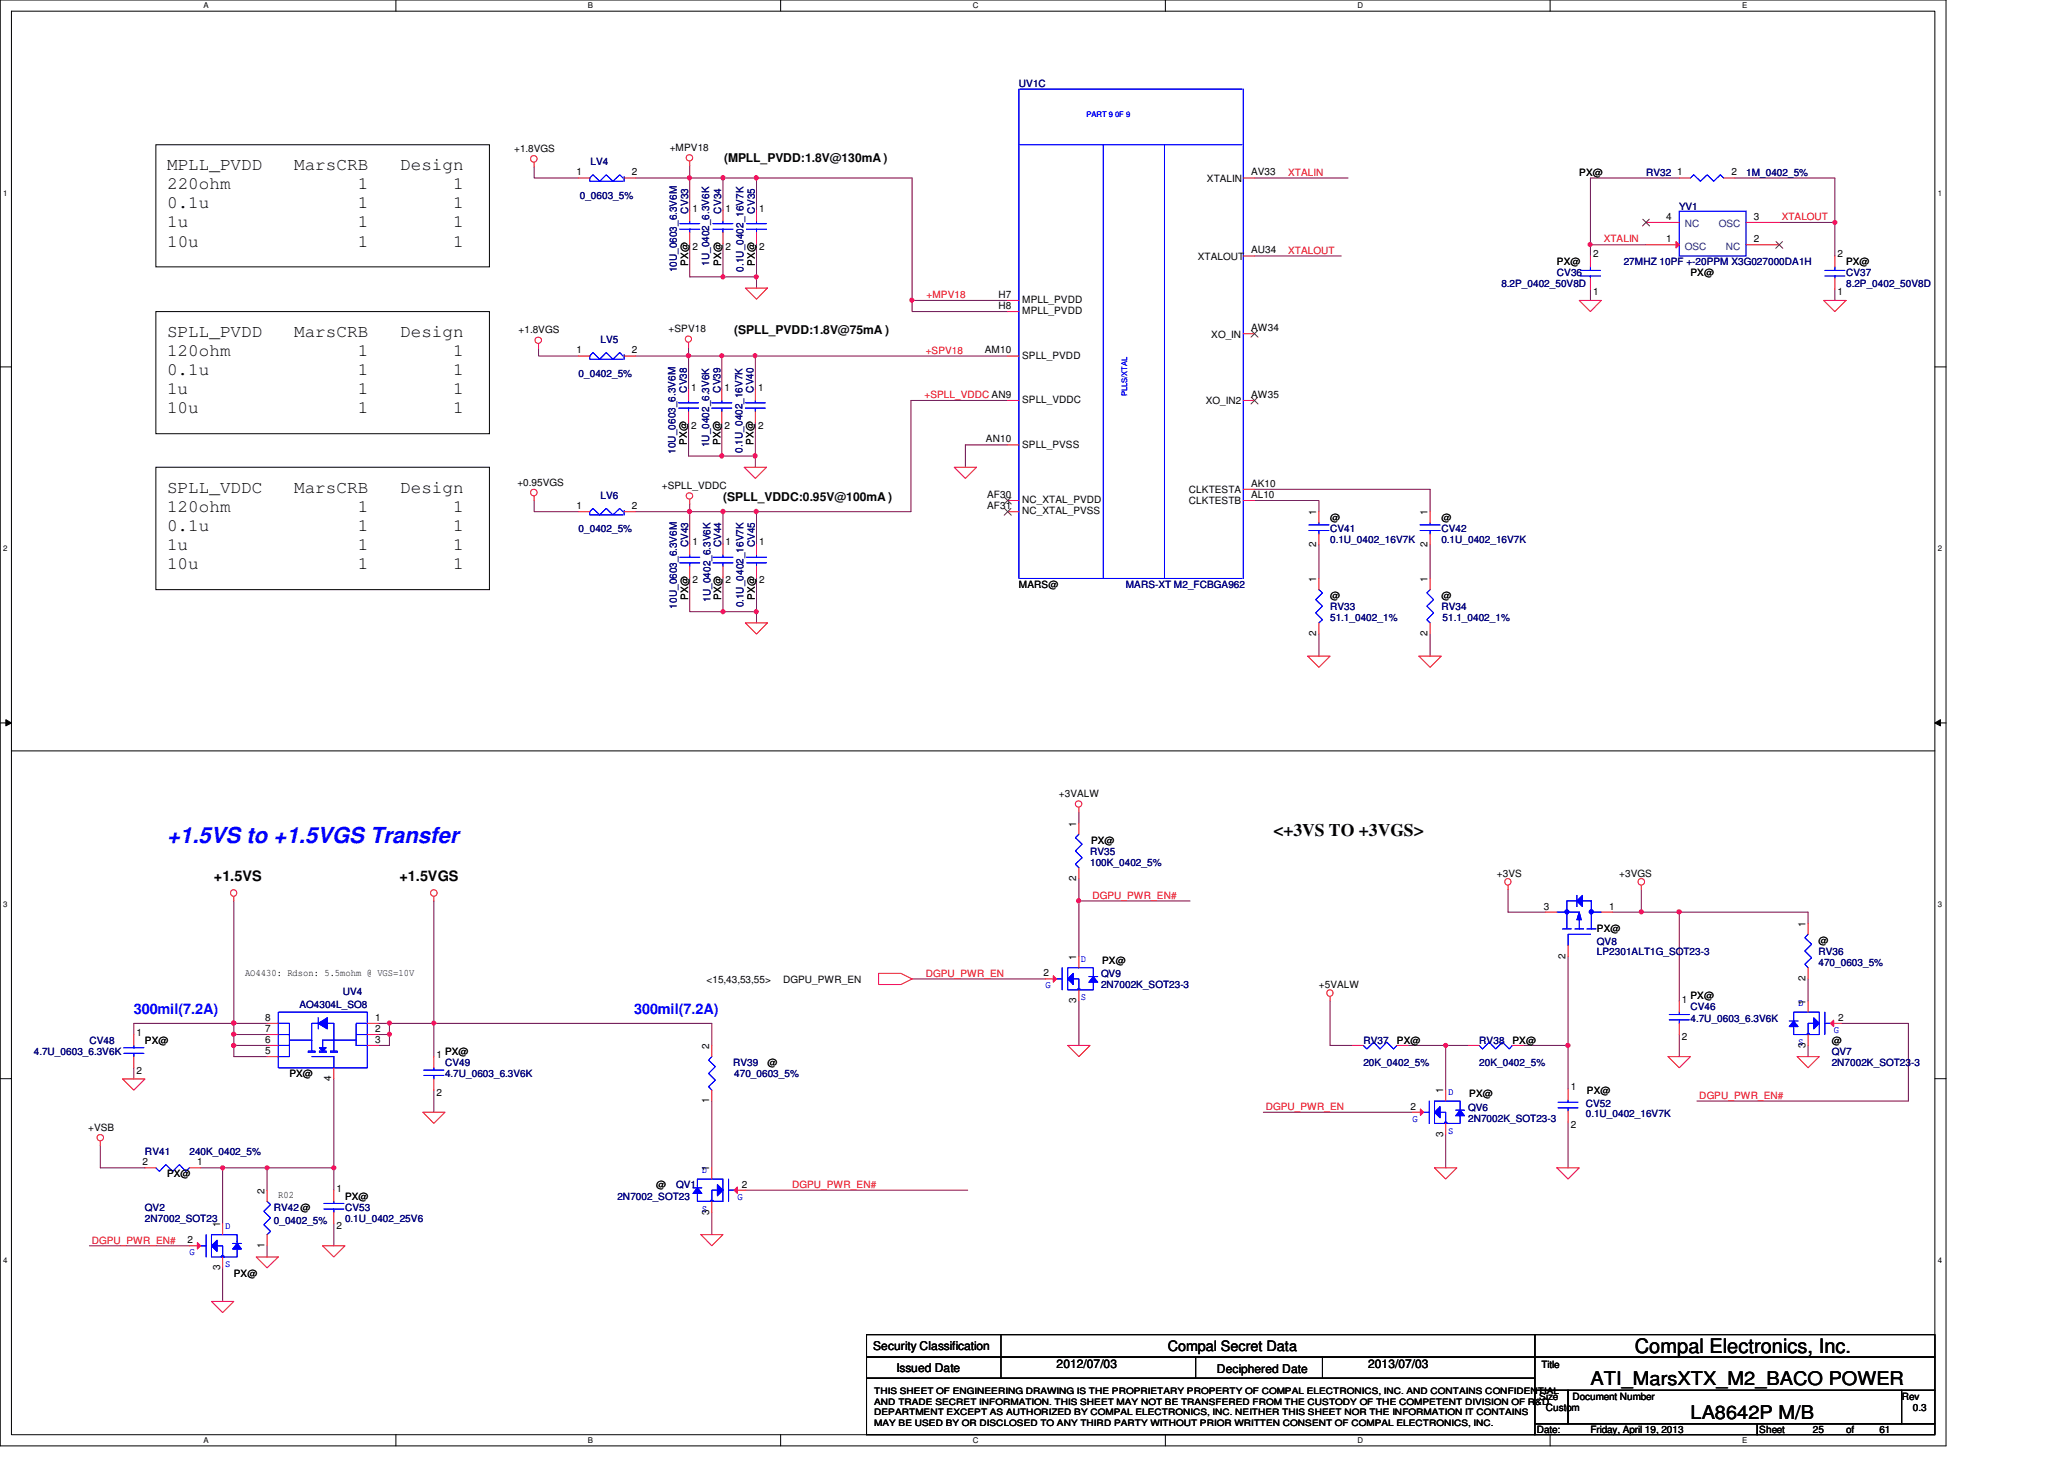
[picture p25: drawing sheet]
<svg xmlns="http://www.w3.org/2000/svg" width="297mm" height="210mm" viewBox="0 0 297 210" stroke-linecap="round" stroke-linejoin="round" font-family="sans-serif">
<defs><g id="words">
<text font-size="3.2" fill="#00f" x="24" y="121.3">+1.5VS to +1.5VGS Transfer</text>
<text font-size="2.9" x="235.3" y="194.6">Compal Electronics, Inc.</text>
<g font-size="2.7">
<text x="228.9" y="199.3">ATI_MarsXTX_M2_BACO POWER</text>
<text x="243.3" y="204.1">LA8642P M/B</text>
</g>
<g font-size="2.5">
<text x="24" y="24.5">MPLL_PVDD</text>
<text x="24" y="27.2">220ohm</text>
<text x="24" y="30">0.1u</text>
<text x="42.3" y="24.5">MarsCRB</text>
<text x="51.5" y="27.2">1</text>
<text x="51.5" y="30">1</text>
<text x="57.6" y="24.5">Design</text>
<text x="65.2" y="27.2">1</text>
<text x="65.2" y="30">1</text>
<text x="24" y="32.7">1u</text>
<text x="24" y="35.5">10u</text>
<text x="51.5" y="32.7">1</text>
<text x="51.5" y="35.5">1</text>
<text x="65.2" y="32.7">1</text>
<text x="65.2" y="35.5">1</text>
<text x="24" y="48.5">SPLL_PVDD</text>
<text x="24" y="51.2">120ohm</text>
<text x="24" y="54">0.1u</text>
<text x="42.3" y="48.5">MarsCRB</text>
<text x="51.5" y="51.2">1</text>
<text x="51.5" y="54">1</text>
<text x="57.6" y="48.5">Design</text>
<text x="65.2" y="51.2">1</text>
<text x="65.2" y="54">1</text>
<text x="24" y="56.7">1u</text>
<text x="24" y="59.5">10u</text>
<text x="51.5" y="56.7">1</text>
<text x="51.5" y="59.5">1</text>
<text x="65.2" y="56.7">1</text>
<text x="65.2" y="59.5">1</text>
<text x="24" y="70.9">SPLL_VDDC</text>
<text x="42.3" y="70.9">MarsCRB</text>
<text x="57.6" y="70.9">Design</text>
<text x="24" y="73.7">120ohm</text>
<text x="24" y="76.4">0.1u</text>
<text x="51.5" y="73.7">1</text>
<text x="51.5" y="76.4">1</text>
<text x="65.2" y="73.7">1</text>
<text x="65.2" y="76.4">1</text>
<text x="24" y="79.2">1u</text>
<text x="24" y="81.9">10u</text>
<text x="51.5" y="79.2">1</text>
<text x="51.5" y="81.9">1</text>
<text x="65.2" y="79.2">1</text>
<text x="65.2" y="81.9">1</text>
<text x="183.3" y="120.3">&lt;+3VS TO +3VGS&gt;</text>
</g>
<g font-size="2.1">
<text x="30.8" y="126.7">+1.5VS</text>
<text x="57.5" y="126.7">+1.5VGS</text>
<text x="168.1" y="194.4">Compal Secret Data</text>
</g>
<g font-size="2.1" fill="#00f">
<text x="19.3" y="145.9">300mil(7.2A)</text>
<text x="91.3" y="145.9">300mil(7.2A)</text>
</g>
<g font-size="1.7">
<text x="104.2" y="23.4">(MPLL_PVDD:1.8V@130mA )</text>
<text x="105.7" y="48">(SPLL_PVDD:1.8V@75mA )</text>
<text x="104.1" y="72">(SPLL_VDDC:0.95V@100mA )</text>
<text x="125.7" y="194.3">Security Classification</text>
<text x="129" y="197.3">Issued Date</text>
<text x="152.1" y="196.8">2012/07/03</text>
<text x="175.1" y="197.5">Deciphered Date</text>
<text x="196.9" y="196.8">2013/07/03</text>
</g>
<g font-size="1.4" fill="#000080">
<text x="146.6" y="12.6">UV1C</text>
<text x="85" y="23.7">LV4</text>
<text x="83.4" y="28.6">0_0603_5%</text>
<text x="236.9" y="25.4">RV32</text>
<text x="251.3" y="25.4">1M_0402_5%</text>
<text x="99" y="30.7" transform="rotate(-90 99 30.7)">CV33</text>
<text x="103.8" y="30.7" transform="rotate(-90 103.8 30.7)">CV34</text>
<text x="108.6" y="30.7" transform="rotate(-90 108.6 30.7)">CV35</text>
<text x="241.7" y="30.2">YV1</text>
<text x="97.4" y="39.2" transform="rotate(-90 97.4 39.2)">10U_0603_6.3V6M</text>
<text x="102.1" y="38.3" transform="rotate(-90 102.1 38.3)">1U_0402_6.3V6K</text>
<text x="107" y="39.1" transform="rotate(-90 107 39.1)">0.1U_0402_16V7K</text>
<text x="216.1" y="41.4">8.2P_0402_50V8D</text>
<text x="224.1" y="39.8">CV36</text>
<text x="233.7" y="38.2">27MHZ 10PF +-20PPM X3G027000DA1H</text>
<text x="265.7" y="39.8">CV37</text>
<text x="265.7" y="41.4">8.2P_0402_50V8D</text>
<text x="86.4" y="49.4">LV5</text>
<text x="83.3" y="54.2">0_0402_5%</text>
<text x="98.8" y="56.5" transform="rotate(-90 98.8 56.5)">CV38</text>
<text x="103.7" y="56.5" transform="rotate(-90 103.7 56.5)">CV39</text>
<text x="108.5" y="56.5" transform="rotate(-90 108.5 56.5)">CV40</text>
<text x="97.2" y="65.3" transform="rotate(-90 97.2 65.3)">10U_0603_6.3V6M</text>
<text x="102.1" y="64.3" transform="rotate(-90 102.1 64.3)">1U_0402_6.3V6K</text>
<text x="106.8" y="65.2" transform="rotate(-90 106.8 65.2)">0.1U_0402_16V7K</text>
<text x="86.4" y="71.8">LV6</text>
<text x="83.3" y="76.6">0_0402_5%</text>
<text x="191.4" y="76.6">CV41</text>
<text x="207.4" y="76.6">CV42</text>
<text x="99" y="78.7" transform="rotate(-90 99 78.7)">CV43</text>
<text x="103.8" y="78.7" transform="rotate(-90 103.8 78.7)">CV44</text>
<text x="108.6" y="78.7" transform="rotate(-90 108.6 78.7)">CV45</text>
<text x="191.4" y="78.2">0.1U_0402_16V7K</text>
<text x="207.4" y="78.2">0.1U_0402_16V7K</text>
<text x="97.4" y="87.5" transform="rotate(-90 97.4 87.5)">10U_0603_6.3V6M</text>
<text x="102.2" y="86.6" transform="rotate(-90 102.2 86.6)">1U_0402_6.3V6K</text>
<text x="107" y="87.4" transform="rotate(-90 107 87.4)">0.1U_0402_16V7K</text>
<text x="162" y="84.6">MARS-XT M2_FCBGA962</text>
<text x="191.4" y="87.8">RV33</text>
<text x="191.4" y="89.4">51.1_0402_1%</text>
<text x="207.4" y="87.8">RV34</text>
<text x="207.6" y="89.4">51.1_0402_1%</text>
<text x="156.9" y="123">RV35</text>
<text x="156.9" y="124.6">100K_0402_5%</text>
<text x="229.8" y="135.9">QV8</text>
<text x="229.8" y="137.4">LP2301ALT1G_SOT23-3</text>
<text x="261.7" y="137.4">RV36</text>
<text x="49.3" y="143.1">UV4</text>
<text x="158.5" y="140.6">QV9</text>
<text x="158.5" y="142.2">2N7002K_SOT23-3</text>
<text x="261.7" y="139">470_0603_5%</text>
<text x="43.1" y="145.1">AO4304L_SO8</text>
<text x="243.3" y="145.4">CV46</text>
<text x="243.3" y="147">4.7U_0603_6.3V6K</text>
<text x="4.9" y="151.8">4.7U_0603_6.3V6K</text>
<text x="12.9" y="150.2">CV48</text>
<text x="64" y="153.4">CV49</text>
<text x="64" y="155">4.7U_0603_6.3V6K</text>
<text x="105.5" y="153.4">RV39</text>
<text x="105.7" y="155">470_0603_5%</text>
<text x="196.2" y="150.2">RV37</text>
<text x="196.2" y="153.4">20K_0402_5%</text>
<text x="212.9" y="150.2">RV38</text>
<text x="212.9" y="153.4">20K_0402_5%</text>
<text x="263.6" y="151.8">QV7</text>
<text x="263.6" y="153.4">2N7002K_SOT23-3</text>
<text x="211.3" y="159.8">QV6</text>
<text x="211.3" y="161.4">2N7002K_SOT23-3</text>
<text x="228.2" y="159.3">CV52</text>
<text x="228.2" y="160.7">0.1U_0402_16V7K</text>
<text x="20.9" y="166.2">RV41</text>
<text x="27.3" y="166.2">240K_0402_5%</text>
<text x="88.9" y="172.6">2N7002_SOT23</text>
<text x="97.3" y="171">QV1</text>
<text x="20.9" y="174.2">QV2</text>
<text x="20.9" y="175.8">2N7002_SOT23</text>
<text x="39.4" y="174.2">RV42@</text>
<text x="39.4" y="176.1">0_0402_5%</text>
<text x="49.7" y="174.2">CV53</text>
<text x="49.7" y="175.8">0.1U_0402_25V6</text>
</g>
<g font-size="1.4">
<text x="74" y="21.8">+1.8VGS</text>
<text x="96.4" y="21.7">+MPV18</text>
<text x="83" y="25.2">1</text>
<text x="90.9" y="25.2">2</text>
<text x="173.7" y="26.2">XTALIN</text>
<text x="180" y="25.2">AV33</text>
<text x="227.3" y="25.4">PX@</text>
<text x="241.4" y="25.2">1</text>
<text x="249.2" y="25.2">2</text>
<text x="99.6" y="30.4">1</text>
<text x="99.6" y="35.9">2</text>
<text x="104.4" y="30.4">1</text>
<text x="104.4" y="35.9">2</text>
<text x="109.3" y="30.4">1</text>
<text x="109.3" y="35.9">2</text>
<text x="239.8" y="31.6">4</text>
<text x="239.8" y="34.8">1</text>
<text x="252.4" y="31.6">3</text>
<text x="252.4" y="34.8">2</text>
<text x="99" y="38.3" transform="rotate(-90 99 38.3)">PX@</text>
<text x="103.8" y="38.3" transform="rotate(-90 103.8 38.3)">PX@</text>
<text x="108.6" y="38.3" transform="rotate(-90 108.6 38.3)">PX@</text>
<text x="172.4" y="37.4">XTALOUT</text>
<text x="180" y="36.4">AU34</text>
<text x="224.1" y="38.2">PX@</text>
<text x="229.3" y="37">2</text>
<text x="243.3" y="39.8">PX@</text>
<text x="264.5" y="37">2</text>
<text x="265.7" y="38.2">PX@</text>
<text x="74.6" y="47.9">+1.8VGS</text>
<text x="96.2" y="47.8">+SPV18</text>
<text x="143.7" y="44.4">H8</text>
<text x="143.7" y="42.8">H7</text>
<text x="147.1" y="45.2">MPLL_PVDD</text>
<text x="147.1" y="43.6">MPLL_PVDD</text>
<text x="180" y="47.6">AW34</text>
<text x="229.3" y="42.5">1</text>
<text x="264.5" y="42.5">1</text>
<text x="83" y="50.8">1</text>
<text x="90.9" y="50.8">2</text>
<text x="141.7" y="50.8">AM10</text>
<text x="147.1" y="51.6">SPLL_PVDD</text>
<text x="174.3" y="48.6">XO_IN</text>
<text x="99.5" y="56.2">1</text>
<text x="104.3" y="56.2">1</text>
<text x="109.1" y="56.2">1</text>
<text x="147.1" y="58">SPLL_VDDC</text>
<text x="173.5" y="58.2">XO_IN2</text>
<text x="180" y="57.2">AW35</text>
<text x="98.8" y="64" transform="rotate(-90 98.8 64)">PX@</text>
<text x="99.5" y="61.7">2</text>
<text x="103.7" y="64" transform="rotate(-90 103.7 64)">PX@</text>
<text x="104.3" y="61.7">2</text>
<text x="108.5" y="64" transform="rotate(-90 108.5 64)">PX@</text>
<text x="109.1" y="61.7">2</text>
<text x="141.9" y="63.6">AN10</text>
<text x="147.1" y="64.4">SPLL_PVSS</text>
<text x="74.5" y="69.8">+0.95VGS</text>
<text x="95.2" y="70.3">+SPLL_VDDC</text>
<text x="142.1" y="71.6">AF30</text>
<text x="171.1" y="71">CLKTESTA</text>
<text x="180" y="71.6">AL10</text>
<text x="180" y="70">AK10</text>
<text x="83" y="73.2">1</text>
<text x="90.9" y="73.2">2</text>
<text x="142.1" y="73.2">AF31</text>
<text x="147.1" y="74">NC_XTAL_PVSS</text>
<text x="147.1" y="72.4">NC_XTAL_PVDD</text>
<text x="171.1" y="72.6">CLKTESTB</text>
<text x="189.4" y="74.1" transform="rotate(-90 189.4 74.1)">1</text>
<text x="191.4" y="75">@</text>
<text x="205.4" y="74.1" transform="rotate(-90 205.4 74.1)">1</text>
<text x="207.4" y="75">@</text>
<text x="99.6" y="78.4">1</text>
<text x="99.6" y="83.9">2</text>
<text x="104.4" y="78.4">1</text>
<text x="104.4" y="83.9">2</text>
<text x="109.3" y="78.4">1</text>
<text x="109.3" y="83.9">2</text>
<text x="189.4" y="83.7" transform="rotate(-90 189.4 83.7)">1</text>
<text x="189.4" y="78.7" transform="rotate(-90 189.4 78.7)">2</text>
<text x="205.4" y="83.7" transform="rotate(-90 205.4 83.7)">1</text>
<text x="205.4" y="78.7" transform="rotate(-90 205.4 78.7)">2</text>
<text x="99" y="86.3" transform="rotate(-90 99 86.3)">PX@</text>
<text x="103.8" y="86.3" transform="rotate(-90 103.8 86.3)">PX@</text>
<text x="108.6" y="86.3" transform="rotate(-90 108.6 86.3)">PX@</text>
<text x="146.6" y="84.6">MARS@</text>
<text x="191.4" y="86.2">@</text>
<text x="207.4" y="86.2">@</text>
<text x="189.4" y="91.5" transform="rotate(-90 189.4 91.5)">2</text>
<text x="205.4" y="91.5" transform="rotate(-90 205.4 91.5)">2</text>
<text x="152.4" y="114.6">+3VALW</text>
<text x="154.9" y="118.9" transform="rotate(-90 154.9 118.9)">1</text>
<text x="157" y="121.4">PX@</text>
<text x="154.9" y="126.7" transform="rotate(-90 154.9 126.7)">2</text>
<text x="215.4" y="126.2">+3VS</text>
<text x="222.2" y="130.9">3</text>
<text x="231.6" y="130.9">1</text>
<text x="233" y="126.2">+3VGS</text>
<text x="225.3" y="137.9" transform="rotate(-90 225.3 137.9)">2</text>
<text x="229.8" y="134">PX@</text>
<text x="259.8" y="133.3" transform="rotate(-90 259.8 133.3)">1</text>
<text x="261.7" y="135.8">@</text>
<text x="35.3" y="140.4">AO4430: Rdson: 5.5mohm @ VGS=10V</text>
<text x="101.7" y="141.4">&lt;15,43,53,55&gt;</text>
<text x="112.7" y="141.4">DGPU_PWR_EN</text>
<text x="150.2" y="140.5">2</text>
<text x="154.9" y="138.1" transform="rotate(-90 154.9 138.1)">1</text>
<text x="158.6" y="138.6">PX@</text>
<text x="189.8" y="142.2">+5VALW</text>
<text x="243.3" y="143.8">PX@</text>
<text x="259.8" y="141.1" transform="rotate(-90 259.8 141.1)">2</text>
<text x="19.6" y="149">1</text>
<text x="38.1" y="148.5">7</text>
<text x="38.1" y="146.9">8</text>
<text x="54" y="148.5">2</text>
<text x="54" y="146.9">1</text>
<text x="154.9" y="144.3" transform="rotate(-90 154.9 144.3)">3</text>
<text x="242.1" y="144.2">1</text>
<text x="242.1" y="149.7">2</text>
<text x="259.8" y="144.5" transform="rotate(-90 259.8 144.5)">1</text>
<text x="264.5" y="146.9">2</text>
<text x="19.6" y="154.5">2</text>
<text x="20.9" y="150.2">PX@</text>
<text x="38.1" y="150">6</text>
<text x="38.1" y="151.6">5</text>
<text x="41.7" y="155">PX@</text>
<text x="47.7" y="155.5" transform="rotate(-90 47.7 155.5)">4</text>
<text x="54" y="150">3</text>
<text x="62.8" y="152.2">1</text>
<text x="64" y="151.8">PX@</text>
<text x="102.1" y="150.9" transform="rotate(-90 102.1 150.9)">2</text>
<text x="110.4" y="153.4">@</text>
<text x="201" y="150.2">PX@</text>
<text x="217.7" y="150.2">PX@</text>
<text x="259.8" y="150.7" transform="rotate(-90 259.8 150.7)">3</text>
<text x="263.6" y="150.2">@</text>
<text x="62.8" y="157.7">2</text>
<text x="102.1" y="158.7" transform="rotate(-90 102.1 158.7)">1</text>
<text x="203" y="159.6">2</text>
<text x="207.7" y="157.3" transform="rotate(-90 207.7 157.3)">1</text>
<text x="211.5" y="157.9">PX@</text>
<text x="226.1" y="156.9">1</text>
<text x="228.4" y="157.4">PX@</text>
<text x="12.7" y="162.6">+VSB</text>
<text x="20.5" y="167.6">2</text>
<text x="28.4" y="167.6">1</text>
<text x="207.7" y="163.5" transform="rotate(-90 207.7 163.5)">3</text>
<text x="226.1" y="162.3">2</text>
<text x="24" y="169.4">PX@</text>
<text x="38.1" y="171.7" transform="rotate(-90 38.1 171.7)">2</text>
<text x="40" y="172.4">R02</text>
<text x="48.4" y="171.4">1</text>
<text x="49.7" y="172.6">PX@</text>
<text x="94.4" y="171">@</text>
<text x="102.1" y="168.5" transform="rotate(-90 102.1 168.5)">1</text>
<text x="106.8" y="170.9">2</text>
<text x="27" y="178.9">2</text>
<text x="31.7" y="176.5" transform="rotate(-90 31.7 176.5)">1</text>
<text x="38.1" y="179.5" transform="rotate(-90 38.1 179.5)">1</text>
<text x="48.4" y="176.9">2</text>
<text x="102.1" y="174.8" transform="rotate(-90 102.1 174.8)">3</text>
<text x="31.7" y="182.8" transform="rotate(-90 31.7 182.8)">3</text>
<text x="33.7" y="183.8">PX@</text>
<text x="221.8" y="196.8">Title</text>
<text x="221.5" y="201.4">Size</text>
<text x="222.5" y="203">Custom</text>
<text x="226.3" y="201.4">Document Number</text>
<text x="273.7" y="201.4">Rev</text>
<text x="275.3" y="203">0.3</text>
<text x="221.2" y="206.2">Date:</text>
<text x="228.9" y="206.2">Friday, April 19, 2013</text>
<text x="253.2" y="206.2">Sheet</text>
<text x="260.9" y="206.2">25</text>
<text x="265.7" y="206.2">of</text>
<text x="270.5" y="206.2">61</text>
</g>
<g font-size="1.4" fill="#f00">
<text x="185.4" y="25.3">XTALIN</text>
<text x="230.8" y="34.9">XTALIN</text>
<text x="256.4" y="31.7">XTALOUT</text>
<text x="185.4" y="36.5">XTALOUT</text>
<text x="133.3" y="42.9">+MPV18</text>
<text x="133.2" y="50.9">+SPV18</text>
<text x="133.1" y="57.3">+SPLL_VDDC AN9</text>
<text x="157.2" y="129.3">DGPU_PWR_EN#</text>
<text x="133.2" y="140.5">DGPU_PWR_EN</text>
<text x="182.2" y="159.7">DGPU_PWR_EN</text>
<text x="244.6" y="158.1">DGPU_PWR_EN#</text>
<text x="114" y="170.9">DGPU_PWR_EN#</text>
<text x="13.2" y="178.9">DGPU_PWR_EN#</text>
</g>
<g font-size="1.4" fill="#004080">
<text x="242.5" y="32.7">NC</text>
<text x="242.5" y="35.9">OSC</text>
<text x="247.4" y="32.7">OSC</text>
<text x="248.4" y="35.9">NC</text>
</g>
<g font-size="1.4" fill="#00f">
<text x="150.4" y="142.2">G</text>
<text x="155.6" y="138.3">D</text>
<text x="155.6" y="143.9">S</text>
<text x="258.8" y="144.7">D</text>
<text x="263.9" y="148.6">G</text>
<text x="258.8" y="150.3">S</text>
<text x="203.3" y="161.4">G</text>
<text x="208.4" y="157.5">D</text>
<text x="208.4" y="163.2">S</text>
<text x="101" y="168.7">D</text>
<text x="106.1" y="172.6">G</text>
<text x="32.4" y="176.7">D</text>
<text x="101" y="174.3">S</text>
<text x="27.3" y="180.6">G</text>
<text x="32.4" y="182.3">S</text>
</g>
<g font-size="1.3">
<text x="125.8" y="200.6">THIS SHEET OF ENGINEERING DRAWING IS THE PROPRIETARY PROPERTY OF COMPAL ELECTRONICS, INC. AND CONTAINS CONFIDENTIAL</text>
<text x="125.8" y="202.1">AND TRADE SECRET INFORMATION. THIS SHEET MAY NOT BE TRANSFERED FROM THE CUSTODY OF THE COMPETENT DIVISION OF R&amp;D</text>
<text x="125.8" y="203.6">DEPARTMENT EXCEPT AS AUTHORIZED BY COMPAL ELECTRONICS, INC. NEITHER THIS SHEET NOR THE INFORMATION IT CONTAINS</text>
<text x="125.8" y="205.1">MAY BE USED BY OR DISCLOSED TO ANY THIRD PARTY WITHOUT PRIOR WRITTEN CONSENT OF COMPAL ELECTRONICS, INC.</text>
</g>
<g font-size="1.1">
<text x="29.3" y="1.1">A</text>
<text x="84.6" y="1.1">B</text>
<text x="140" y="1.1">C</text>
<text x="195.4" y="1.1">D</text>
<text x="250.7" y="1.1">E</text>
<text x=".5" y="28.2">1</text>
<text x="278.9" y="28.2">1</text>
<text x=".5" y="79.3">2</text>
<text x="278.9" y="79.3">2</text>
<text x=".5" y="130.6">3</text>
<text x="278.9" y="130.6">3</text>
<text x=".5" y="181.7">4</text>
<text x="278.9" y="181.7">4</text>
<text x="29.3" y="207.6">A</text>
<text x="84.6" y="207.6">B</text>
<text x="140" y="207.6">C</text>
<text x="195.4" y="207.6">D</text>
<text x="250.7" y="207.6">E</text>
</g>
<g font-size="1.1" fill="#00f">
<text x="156.4" y="16.9">PART 9 0F 9</text>
<text x="162.2" y="57" transform="rotate(-90 162.2 57)">PLLS/XTAL</text>
</g>
</g></defs>
<path d="M0 0h280.1v208h-280.1zM1.6 1.6h276.9v204.8h-276.9z" fill="none" stroke="#000" stroke-width=".14"/>
<g fill="#fff">
<path d="M29.3 .2h.7v1.2h-.7z"/>
<path d="M29.3 206.6h.7v1.2h-.7z"/>
</g>
<path d="M57 0v1.6M57 206.4v1.6" fill="none" stroke="#000" stroke-width=".14"/>
<g fill="#fff">
<path d="M84.6 .2h.7v1.2h-.7z"/>
<path d="M84.6 206.6h.7v1.2h-.7z"/>
</g>
<path d="M112.3 0v1.6M112.3 206.4v1.6" fill="none" stroke="#000" stroke-width=".14"/>
<g fill="#fff">
<path d="M140 .2h.7v1.2h-.7z"/>
<path d="M140 206.6h.7v1.2h-.7z"/>
</g>
<path d="M167.7 0v1.6M167.7 206.4v1.6" fill="none" stroke="#000" stroke-width=".14"/>
<g fill="#fff">
<path d="M195.4 .2h.7v1.2h-.7z"/>
<path d="M195.4 206.6h.7v1.2h-.7z"/>
</g>
<path d="M223.1 0v1.6M223.1 206.4v1.6" fill="none" stroke="#000" stroke-width=".14"/>
<g fill="#fff">
<path d="M250.7 .2h.7v1.2h-.7z"/>
<path d="M250.7 206.6h.7v1.2h-.7z"/>
<path d="M.5 27.2h.6v1.2h-.6z"/>
<path d="M278.9 27.2h.6v1.2h-.6z"/>
<path d="M.5 78.4h.6v1.1h-.6z"/>
<path d="M278.9 78.4h.6v1.1h-.6z"/>
</g>
<path d="M0 52.8h1.6M278.5 52.8h1.6" fill="none" stroke="#000" stroke-width=".14"/>
<g fill="#fff">
<path d="M.5 129.6h.6v1.2h-.6z"/>
<path d="M278.9 129.6h.6v1.2h-.6z"/>
</g>
<path d="M0 104h1.6M.8 103.5l.8 .5-.8 .4zM278.5 104l.8-.5v.9zM278.5 104h1.6" fill="none" stroke="#000" stroke-width=".14"/>
<path d="M.8 103.5l.8 .5-.8 .4zM278.5 104l.8-.5v.9z" fill="#000"/>
<g fill="#fff">
<path d="M.5 180.8h.6v1.1h-.6z"/>
<path d="M278.9 180.8h.6v1.1h-.6z"/>
</g>
<path d="M22.4 20.8h48v17.6h-48zM22.4 44.8h48v17.6h-48zM22.4 67.2h48v17.6h-48zM1.6 108h276.9M0 155.2h1.6M278.5 155.2h1.6" fill="none" stroke="#000" stroke-width=".14"/>
<path d="M217 128v3.2M211.3 150.4h-3.2v6.4M208.1 163.2v4.8" fill="none" stroke="#800040" stroke-width=".14"/>
<circle cx="208.1" cy="150.4" r=".3" fill="#f0f"/>
<circle cx="208.1" cy="150.4" r=".3" fill="none" stroke="#f0f" stroke-width=".14"/>
<path d="M225.7 150.4v6.3" fill="none" stroke="#800040" stroke-width=".14"/>
<circle cx="225.7" cy="150.4" r=".31" fill="#f0f"/>
<circle cx="225.7" cy="150.4" r=".31" fill="none" stroke="#f0f" stroke-width=".14"/>
<path d="M217 131.2h5.4M225.7 137.6v12.8M232.1 131.2h9.6M260.2 131.2v1.6M191.4 144v6.4h3.2M202.6 150.4h5.5M260.2 150.4v1.6M260.2 140.8v3.2M265 147.2h9.6v11.2h-30.4M225.7 161.5v6.5" fill="none" stroke="#800040" stroke-width=".14"/>
<circle cx="236.2" cy="131.2" r=".3" fill="#f0f"/>
<circle cx="236.2" cy="131.2" r=".3" fill="none" stroke="#f0f" stroke-width=".14"/>
<path d="M241.7 131.2h18.5" fill="none" stroke="#800040" stroke-width=".14"/>
<circle cx="241.7" cy="131.2" r=".31" fill="#f0f"/>
<circle cx="241.7" cy="131.2" r=".31" fill="none" stroke="#f0f" stroke-width=".14"/>
<path d="M155.3 129.6v8M236.2 128v3.2M181.8 160h21.5" fill="none" stroke="#800040" stroke-width=".14"/>
<circle cx="155.2" cy="129.6" r=".31" fill="#f0f"/>
<circle cx="155.2" cy="129.6" r=".31" fill="none" stroke="#f0f" stroke-width=".14"/>
<path d="M256.1 32h8v4.8M180.5 72h9.3v1.6M180.5 70.4h25.3v3.2M189.8 78.4v4.8M205.8 78.4v4.8M189.8 91.2v3.2M205.8 91.2v3.2M155.3 116.8v1.6M155.3 126.4v3.2h16M131.3 140.8h19.1M155.3 144v6.4" fill="none" stroke="#800040" stroke-width=".14"/>
<circle cx="264.1" cy="32" r=".3" fill="#f0f"/>
<circle cx="264.1" cy="32" r=".3" fill="none" stroke="#f0f" stroke-width=".14"/>
<path d="M228.9 35.2v1.6M228.9 35.2h8M241.7 25.6h-12.8v9.6M249.7 25.6h14.4M228.9 41.6v1.6M264.1 41.6v1.6" fill="none" stroke="#800040" stroke-width=".14"/>
<circle cx="228.8" cy="35.2" r=".3" fill="#f0f"/>
<circle cx="228.8" cy="35.2" r=".3" fill="none" stroke="#f0f" stroke-width=".14"/>
<path d="M99.3 35.1v4.7M104 35.1v4.7h4.9M108.9 35.1v6.3M180.5 36.8h12.5M264.1 25.6v6.4" fill="none" stroke="#800040" stroke-width=".14"/>
<circle cx="108.8" cy="39.8" r=".3" fill="#f0f"/>
<circle cx="108.8" cy="39.8" r=".3" fill="none" stroke="#f0f" stroke-width=".14"/>
<circle cx="104" cy="39.8" r=".3" fill="#f0f"/>
<circle cx="104" cy="39.8" r=".3" fill="none" stroke="#f0f" stroke-width=".14"/>
<path d="M104 25.6h4.9" fill="none" stroke="#800040" stroke-width=".14"/>
<circle cx="104" cy="25.6" r=".31" fill="#f0f"/>
<circle cx="104" cy="25.6" r=".31" fill="none" stroke="#f0f" stroke-width=".14"/>
<path d="M99.3 30.3v-4.7h4.7v4.7" fill="none" stroke="#800040" stroke-width=".14"/>
<circle cx="99.2" cy="25.6" r=".31" fill="#f0f"/>
<circle cx="99.2" cy="25.6" r=".31" fill="none" stroke="#f0f" stroke-width=".14"/>
<path d="M108.9 25.6v4.7" fill="none" stroke="#800040" stroke-width=".14"/>
<circle cx="108.8" cy="25.6" r=".31" fill="#f0f"/>
<circle cx="108.8" cy="25.6" r=".31" fill="none" stroke="#f0f" stroke-width=".14"/>
<path d="M99.3 23.8v1.8M99.3 39.8h4.7M145 43.2h-13.7v1.6h13.7" fill="none" stroke="#800040" stroke-width=".14"/>
<circle cx="131.2" cy="43.2" r=".3" fill="#f0f"/>
<circle cx="131.2" cy="43.2" r=".3" fill="none" stroke="#f0f" stroke-width=".14"/>
<path d="M104 73.6h4.9" fill="none" stroke="#800040" stroke-width=".14"/>
<circle cx="108.8" cy="73.6" r=".31" fill="#f0f"/>
<circle cx="108.8" cy="73.6" r=".31" fill="none" stroke="#f0f" stroke-width=".14"/>
<circle cx="104" cy="73.6" r=".31" fill="#f0f"/>
<circle cx="104" cy="73.6" r=".31" fill="none" stroke="#f0f" stroke-width=".14"/>
<path d="M99.3 78.3v-4.7h4.7v4.7" fill="none" stroke="#800040" stroke-width=".14"/>
<circle cx="99.2" cy="73.6" r=".31" fill="#f0f"/>
<circle cx="99.2" cy="73.6" r=".31" fill="none" stroke="#f0f" stroke-width=".14"/>
<path d="M77.5 50.1v1.1h5.8M99.1 60.8v4.8M103.9 60.8v4.8h4.8M108.7 60.8v6.4M108.9 73.6v4.7" fill="none" stroke="#800040" stroke-width=".14"/>
<circle cx="108.7" cy="65.6" r=".31" fill="#f0f"/>
<circle cx="108.7" cy="65.6" r=".31" fill="none" stroke="#f0f" stroke-width=".14"/>
<circle cx="103.9" cy="65.6" r=".31" fill="#f0f"/>
<circle cx="103.9" cy="65.6" r=".31" fill="none" stroke="#f0f" stroke-width=".14"/>
<path d="M91.4 51.2h7.7M99.1 51.2v4.8M99.1 51.2h4.8v4.8M108.7 51.2v4.8" fill="none" stroke="#800040" stroke-width=".14"/>
<circle cx="99.1" cy="51.2" r=".31" fill="#f0f"/>
<circle cx="99.1" cy="51.2" r=".31" fill="none" stroke="#f0f" stroke-width=".14"/>
<path d="M103.9 51.2h4.8" fill="none" stroke="#800040" stroke-width=".14"/>
<circle cx="103.9" cy="51.2" r=".3" fill="#f0f"/>
<circle cx="103.9" cy="51.2" r=".3" fill="none" stroke="#f0f" stroke-width=".14"/>
<path d="M108.7 51.2h36.3" fill="none" stroke="#800040" stroke-width=".14"/>
<circle cx="108.7" cy="51.2" r=".3" fill="#f0f"/>
<circle cx="108.7" cy="51.2" r=".3" fill="none" stroke="#f0f" stroke-width=".14"/>
<path d="M99.1 50v1.2M99.1 65.6h4.8M99.3 72.5v1.1h-7.9M104 88h4.9" fill="none" stroke="#800040" stroke-width=".14"/>
<circle cx="108.8" cy="88" r=".3" fill="#f0f"/>
<circle cx="108.8" cy="88" r=".3" fill="none" stroke="#f0f" stroke-width=".14"/>
<circle cx="104" cy="88" r=".3" fill="#f0f"/>
<circle cx="104" cy="88" r=".3" fill="none" stroke="#f0f" stroke-width=".14"/>
<g fill="none" stroke="#800040" stroke-width=".14">
<path d="M76.9 24v1.6h6.4M91.4 25.6h7.9M108.9 25.6h22.4v17.6M145 57.6h-13.9v16h-22.2M76.9 72v1.6h6.4M145 64h-6.1v3.2M99.3 83.1v4.9h4.7v-4.9M108.9 83.1v6.5M62.4 129.6v17.6M19.3 153.6v1.6M33.6 147.2h-14.3v1.6M54.4 148.8h1.6"/>
<path d="M219.3 150.4h6.4M12.9 179.2h14.4M14.4 164.8v3.2M48 176v3.2M48 168v3.2"/>
</g>
<circle cx="48" cy="168" r=".3" fill="#f0f"/>
<circle cx="48" cy="168" r=".3" fill="none" stroke="#f0f" stroke-width=".14"/>
<path d="M56 148.8v1.6" fill="none" stroke="#800040" stroke-width=".14"/>
<circle cx="56" cy="148.8" r=".3" fill="#f0f"/>
<circle cx="56" cy="148.8" r=".3" fill="none" stroke="#f0f" stroke-width=".14"/>
<path d="M56 147.2h6.4v4.8M62.4 147.2h40M62.4 156.8v3.2" fill="none" stroke="#800040" stroke-width=".14"/>
<circle cx="62.4" cy="147.2" r=".3" fill="#f0f"/>
<circle cx="62.4" cy="147.2" r=".3" fill="none" stroke="#f0f" stroke-width=".14"/>
<path d="M33.6 148.8h4.8M33.6 147.2h4.8M48 155.2v12.8h-9.6" fill="none" stroke="#800040" stroke-width=".14"/>
<circle cx="38.4" cy="168" r=".3" fill="#f0f"/>
<circle cx="38.4" cy="168" r=".3" fill="none" stroke="#f0f" stroke-width=".14"/>
<path d="M33.6 150.4v1.6M102.4 147.2v3.2" fill="none" stroke="#800040" stroke-width=".14"/>
<circle cx="33.6" cy="150.4" r=".31" fill="#f0f"/>
<circle cx="33.6" cy="150.4" r=".31" fill="none" stroke="#f0f" stroke-width=".14"/>
<path d="M54.4 150.4h1.6M56 147.2v1.6M102.4 158.4v9.6M14.4 168h6.5M102.4 174.4v3.2" fill="none" stroke="#800040" stroke-width=".14"/>
<circle cx="56" cy="147.2" r=".3" fill="#f0f"/>
<circle cx="56" cy="147.2" r=".3" fill="none" stroke="#f0f" stroke-width=".14"/>
<path d="M33.6 148.8v1.6M33.6 152h4.8M54.4 147.2h1.6" fill="none" stroke="#800040" stroke-width=".14"/>
<circle cx="33.6" cy="148.8" r=".31" fill="#f0f"/>
<circle cx="33.6" cy="148.8" r=".31" fill="none" stroke="#f0f" stroke-width=".14"/>
<path d="M33.6 147.2v1.6M33.6 150.4h4.8" fill="none" stroke="#800040" stroke-width=".14"/>
<circle cx="33.6" cy="147.2" r=".31" fill="#f0f"/>
<circle cx="33.6" cy="147.2" r=".31" fill="none" stroke="#f0f" stroke-width=".14"/>
<path d="M28.9 168h3.1M32 168v8M32 168h6.4v3.2M38.4 179.2v1.6M107.3 171.2h32M32 182.4v4.8" fill="none" stroke="#800040" stroke-width=".14"/>
<circle cx="32" cy="168" r=".3" fill="#f0f"/>
<circle cx="32" cy="168" r=".3" fill="none" stroke="#f0f" stroke-width=".14"/>
<path d="M33.6 129.6v17.6" fill="none" stroke="#800040" stroke-width=".14"/>
<circle cx="33.6" cy="147.2" r=".31" fill="#f0f"/>
<circle cx="33.6" cy="147.2" r=".31" fill="none" stroke="#f0f" stroke-width=".14"/>
<path d="M180.5 25.6h13.5M241.7 131.2v12.8M241.7 148.8v3.2" fill="none" stroke="#800040" stroke-width=".14"/>
<g fill="none" stroke="#f00" stroke-width=".14">
<path d="M76.9 23.4v.6M99.3 23.2v.6M178.9 36.8h1.6M178.9 25.6h1.6M264.1 36.8v1.6M77.5 49.4v.7M83.3 51.2h1.6M89.8 51.2h1.6M99.1 49.3v.7M107.3 41.4h3.1l-1.5 1.7zM145 57.6h1.6M145 51.2h1.6"/>
<path d="M145 44.8h1.6M145 43.2h1.6M178.9 57.6h1.6M178.9 48h1.6M227.3 43.2h3.1l-1.5 1.6zM262.5 43.2h3.2l-1.6 1.6zM264.1 40v1.6M76.9 71.4v.6M83.3 73.6h1.6M89.8 73.6h1.6M99.3 71.8v.7M107.1 67.2h3.2l-1.6 1.6z"/>
<path d="M108.9 78.3v1.5M137.3 67.2h3.2l-1.6 1.6zM145 73.6h1.6M145 72h1.6M145 64h1.6M178.9 72h1.6M178.9 70.4h1.6M107.3 89.6h3.1l-1.5 1.6zM108.9 81.4v1.7M188.2 94.4h3.2l-1.6 1.6zM204.2 94.4h3.2l-1.6 1.6zM205.8 83.2v1.6"/>
<path d="M205.8 89.6v1.6M155.3 116.2v.6M155.3 118.4v1.6M33.6 129v.6M62.4 129v.6M155.3 124.8v1.6M217 127.4v.6M236.2 127.4v.6M17.6 155.2h3.3l-1.6 1.6zM19.3 148.8v1.6M19.3 152v1.6M126.4 140h3.3l1.6 .8-1.6 .8h-3.3z"/>
<path d="M153.7 150.4h3.2l-1.6 1.6zM191.4 143.4v.6M194.6 150.4h1.6M201 150.4h1.6M225.7 156.7v1.6M225.7 159.8v1.7M240.1 152h3.2l-1.6 1.6zM258.6 152h3.2l-1.6 1.6zM14.4 164.2v.6M46.4 179.2h3.3l-1.7 1.6zM48 171.2v1.6M48 174.4v1.6"/>
<path d="M60.9 160h3.1l-1.6 1.6zM100.9 177.6h3.1l-1.6 1.6zM206.4 168h3.3l-1.6 1.6zM224.1 168h3.2l-1.6 1.6zM30.4 187.2h3.2l-1.6 1.6zM36.9 180.8h3.1l-1.6 1.6z"/>
<circle cx="76.8" cy="22.9" r=".47"/>
<circle cx="99.2" cy="22.7" r=".46"/>
<circle cx="77.5" cy="49" r=".46"/>
<circle cx="99.1" cy="48.8" r=".45"/>
<circle cx="76.8" cy="70.9" r=".47"/>
<circle cx="99.2" cy="71.3" r=".46"/>
<circle cx="155.2" cy="115.7" r=".46"/>
<circle cx="33.6" cy="128.5" r=".46"/>
<circle cx="62.4" cy="128.5" r=".47"/>
<circle cx="217" cy="126.9" r=".46"/>
<circle cx="236.2" cy="126.9" r=".47"/>
<circle cx="191.4" cy="142.9" r=".46"/>
<circle cx="14.4" cy="163.7" r=".46"/>
</g>
<g fill="none" stroke="#000" stroke-width=".14">
<path d="M124.7 192h96.2v3.2h-96.2zM124.7 195.2h96.2v3.1h-96.2zM124.7 198.3h96.2v8.1h-96.2zM144.1 192v6.3M172.1 195.2v3.1M190.3 195.2v3.1M220.9 192h57.6v3.2h-57.6zM220.9 195.2h57.6v4.8h-57.6zM220.9 200h4.8v4.8h-4.8zM220.9 204.8h32v1.6h-32zM225.7 200h48v4.8h-48zM252.9 204.8h25.6v1.6h-25.6z"/>
<path d="M273.7 200h4.8v4.8h-4.8z"/>
</g>
<g fill="none" stroke="#00f" stroke-width=".14">
<path d="M146.6 12.8v70.4M146.8 12.8h32M178.9 12.8v70.4M146.8 20.8h32M158.8 20.8v62.4M167.6 20.8v62.4M178.8 36.8h.1M178.8 25.6h.1M262.6 38.9h2.9M262.6 39.7h2.9M264.1 39.7v.3M264.1 38.4v.5"/>
<path d="M89.7 51.2l-.5-.5-1 1-1-1-.9 1-1-1-.4 .5v.5h4.8M89.8 51.1v.6M146.8 57.6h.1M146.8 51.2h.1M146.8 44.8h.1M146.8 43.2h.1M178.8 57.6h.1M178.8 48h.1M89.7 73.6l-.5-.5-1 1-1-1-.9 1-1-1-.4 .5v.5h4.8M89.8 73.4v.7M108.9 79.8v.4M146.8 73.6h.1"/>
<path d="M146.8 72h.1M146.8 64h.1M178.8 72h.1M178.8 70.4h.1M107.4 81h2.9M107.4 80.2h2.9M108.9 81v.4M146.8 83.2h32M205.8 84.8l-.5 .5 1 1-1 .9 1 1-1 1 .5 .4M155.3 120l-.5 .5 .9 .9-.9 1 .9 1-.9 .9 .5 .5M17.8 151.5h2.9M17.8 150.7h2.9"/>
<path d="M19.3 150.4v.3M19.3 151.5v.5M196.2 150.4l.5 .5 1-1 .9 1 1-1 1 1 .4-.5M224.2 159.4h2.9M224.2 158.6h2.9M225.7 158.3v.3M225.7 159.4v.4M46.6 173.9h2.9M46.6 173.1h2.9M48 172.8v.3M48 173.9v.5"/>
</g>
<path d="M180.1 57.1l.9 1M180.1 47.5l.9 1M181 57.1l-1 1M181 47.5l-1 1M144.6 73.1l.9 1M144.6 71.5l.9 1M145.5 73.1l-1 1M145.5 71.5l-1 1" fill="none" stroke="#804000" stroke-width=".14"/>
<path d="M153.7 140.8l.8-.8v1.6z" fill="#00f"/>
<path d="M153.7 140.8l.8-.8v1.6z" fill="none" stroke="#00f" stroke-width=".14"/>
<path d="M157.3 140.5l.7 .8h-1.3z" fill="#00f"/>
<path d="M152.9 139.2v3.2M152.1 140.8h.8M156.7 140.5h1.3M157.3 141.3v1.1h-2h.1v-.1h-.3v.1M157.3 140.5l.7 .8h-1.3zM157.3 140.5v-1.3h-3.6v3.2h1.6v-1.6h-.8" fill="none" stroke="#00f" stroke-width=".14"/>
<path d="M153.7 140.8l.8-.8v1.6z" fill="#00f"/>
<path d="M153.7 140.8l.8-.8v1.6z" fill="none" stroke="#00f" stroke-width=".14"/>
<path d="M157.3 140.5l.7 .8h-1.3z" fill="#00f"/>
<path d="M152.9 139.2v3.2M152.1 140.8h.8M156.7 140.5h1.3M157.3 141.3v1.1h-2h.1v-.1h-.3v.1M157.3 140.5l.7 .8h-1.3zM157.3 140.5v-1.3h-3.6v3.2h1.6v-1.6h-.8" fill="none" stroke="#00f" stroke-width=".14"/>
<path d="M151.6 140.4l.5 .4-.5 .5z" fill="#f00"/>
<g fill="none" stroke="#f00" stroke-width=".14">
<path d="M104 30.3v1.5M104 33.4v1.7M228.9 36.8v1.6M236.9 32h4.8M103.9 56v1.6M103.9 59.2v1.6M108.7 56v1.6M108.7 59.2v1.6M228.9 40v1.6M104 78.3v1.5M205.8 73.6v1.6M205.8 76.8v1.6"/>
<path d="M104 81.4v1.7M155.3 137.6v1.6M62.4 152v1.6M62.4 155.2v1.6M102.4 156.8v1.6M102.4 150.4v1.6M150.4 140.8h1.7M151.6 140.4l.5 .4-.5 .5zM155.3 142.4v1.6M211.3 150.4h1.6M217.7 150.4h1.6"/>
</g>
<g fill="none" stroke="#00f" stroke-width=".14">
<path d="M102.6 33h2.9M102.6 32.2h2.9M104 31.8v.4M104 33v.4M227.4 38.9h2.9M227.4 39.7h2.9M228.9 39.7v.3M228.9 38.4v.5M241.7 30.4h9.6v6.4h-9.6zM102.4 58.7h2.9M102.4 58h2.9M103.9 57.6v.4"/>
<path d="M103.9 58.7v.5M107.3 58.7h2.8M107.3 58h2.8M108.7 57.6v.4M108.7 58.7v.5M104 79.8v.4M204.4 76.3h2.9M204.4 75.5h2.9M205.8 75.2v.3M205.8 76.3v.5M102.6 81h2.9M102.6 80.2h2.9"/>
<path d="M104 81v.4M61 154.7h2.9M61 154h2.9M62.4 153.6v.4M62.4 154.7v.5M102.4 152l-.4 .5 .9 1-.9 .9 .9 1-.9 .9 .4 .5M212.9 150.4l.4 .5 1-1 1 1 .9-1 1 1 .5-.5"/>
</g>
<path d="M236.4 31.5l1 1M237.3 31.5l-.9 1" fill="none" stroke="#804000" stroke-width=".14"/>
<path d="M241.2 34.8l.5 .4-.5 .5z" fill="#f00"/>
<path d="M236.9 35.2h4.8M241.2 34.8l.5 .4-.5 .5zM251.3 32h4.8M251.3 35.2h4.8M260.2 132.8v1.6M260.2 139.2v1.6" fill="none" stroke="#f00" stroke-width=".14"/>
<path d="M255.6 34.8l1 .9M256.5 34.8l-.9 .9" fill="none" stroke="#804000" stroke-width=".14"/>
<path d="M260.2 134.4l-.5 .5 1 .9-1 1 1 1-1 .9 .5 .5" fill="none" stroke="#00f" stroke-width=".14"/>
<path d="M30.4 179.2l.8-.8v1.6z" fill="#00f"/>
<path d="M30.4 179.2l.8-.8v1.6z" fill="none" stroke="#00f" stroke-width=".14"/>
<path d="M34.1 178.9l.7 .8h-1.3z" fill="#00f"/>
<path d="M28.9 179.2h.8M29.7 177.6v3.2M33.5 178.9h1.3M34.1 179.7v1.1h-2.1h.2v-.1h-.3v.1M34.1 178.9l.7 .8h-1.3zM34.1 178.9v-1.3h-3.7v3.2h1.6v-1.6h-.8" fill="none" stroke="#00f" stroke-width=".14"/>
<path d="M30.4 179.2l.8-.8v1.6z" fill="#00f"/>
<path d="M30.4 179.2l.8-.8v1.6z" fill="none" stroke="#00f" stroke-width=".14"/>
<path d="M34.1 178.9l.7 .8h-1.3z" fill="#00f"/>
<path d="M28.9 179.2h.8M29.7 177.6v3.2M33.5 178.9h1.3M34.1 179.7v1.1h-2.1h.2v-.1h-.3v.1M34.1 178.9l.7 .8h-1.3zM34.1 178.9v-1.3h-3.7v3.2h1.6v-1.6h-.8" fill="none" stroke="#00f" stroke-width=".14"/>
<path d="M28.4 178.8l.5 .4-.5 .5z" fill="#f00"/>
<path d="M83.3 25.6h1.6M89.8 25.6h1.6M241.7 144v1.6M241.7 147.2v1.6M27.3 179.2h1.6M28.4 178.8l.5 .4-.5 .5zM32 176v1.6M32 180.8v1.6" fill="none" stroke="#f00" stroke-width=".14"/>
<g fill="none" stroke="#00f" stroke-width=".14">
<path d="M89.7 25.6l-.5-.5-1 1-1-1-.9 1-1-1-.4 .5v.5h4.8M89.8 25.4v.7M224.1 131.2h3.2M224.9 133.6h1.2M226.6 133.6h1.3M226.9 129.6h-1.4v4M226.9 128.8v1.6M227.3 132v1.6M227.7 129.6h1.3v4M228.4 133.6h1.3M228.9 134.4h-3.2v1.6M229 131.2h1.4"/>
<path d="M240.2 146.7h2.9M240.2 146h2.9M241.7 145.6v.4M241.7 146.7v.5"/>
</g>
<path d="M226.9 129.6l.8-.8v1.6z" fill="#00f"/>
<path d="M226.9 129.6l.8-.8v1.6z" fill="none" stroke="#00f" stroke-width=".14"/>
<path d="M227.3 131.2l.3 1.1h-.7z" fill="#00f"/>
<path d="M227.3 131.2l.3 1.1h-.7z" fill="none" stroke="#00f" stroke-width=".14"/>
<circle cx="229" cy="131.2" r=".3" fill="#00f"/>
<circle cx="229" cy="131.2" r=".3" fill="none" stroke="#00f" stroke-width=".14"/>
<circle cx="225.5" cy="131.2" r=".3" fill="#00f"/>
<g fill="none" stroke="#00f" stroke-width=".14">
<path d="M224.1 131.2h3.2M224.9 133.6h1.2M226.6 133.6h1.3M226.9 129.6h-1.4v4M226.9 128.8v1.6M227.3 132v1.6M227.7 129.6h1.3v4M228.4 133.6h1.3M228.9 134.4h-3.2v1.6M229 131.2h1.4"/>
<circle cx="225.5" cy="131.2" r=".3"/>
</g>
<path d="M226.9 129.6l.8-.8v1.6z" fill="#00f"/>
<path d="M226.9 129.6l.8-.8v1.6z" fill="none" stroke="#00f" stroke-width=".14"/>
<path d="M227.3 131.2l.3 1.1h-.7z" fill="#00f"/>
<path d="M227.3 131.2l.3 1.1h-.7z" fill="none" stroke="#00f" stroke-width=".14"/>
<circle cx="229" cy="131.2" r=".3" fill="#00f"/>
<circle cx="229" cy="131.2" r=".3" fill="none" stroke="#00f" stroke-width=".14"/>
<circle cx="225.5" cy="131.2" r=".3" fill="#00f"/>
<g fill="none" stroke="#00f" stroke-width=".14">
<path d="M107.4 33h2.9M107.4 32.2h2.9M108.9 31.8v.4M108.9 33v.4"/>
<circle cx="225.5" cy="131.2" r=".3"/>
</g>
<path d="M108.9 30.3v1.5M108.9 33.4v1.7M222.4 131.2h1.7M225.7 136v1.6M230.4 131.2h1.7" fill="none" stroke="#f00" stroke-width=".14"/>
<path d="M103.2 170.4l.8 .8-.8 .8z" fill="#00f"/>
<path d="M103.2 170.4l.8 .8-.8 .8z" fill="none" stroke="#00f" stroke-width=".14"/>
<path d="M100.4 170.9l.6 .8h-1.3z" fill="#00f"/>
<path d="M99.7 170.9h1.3M100.4 170.9v-1.3h3.6v3.2h-1.6v-1.6h.8M100.4 170.9l.6 .8h-1.3zM100.4 171.7v1.1h2h-.1v-.1h.3v.1M104.9 169.6v3.2M104.9 171.2h.8" fill="none" stroke="#00f" stroke-width=".14"/>
<path d="M103.2 170.4l.8 .8-.8 .8z" fill="#00f"/>
<path d="M103.2 170.4l.8 .8-.8 .8z" fill="none" stroke="#00f" stroke-width=".14"/>
<path d="M100.4 170.9l.6 .8h-1.3z" fill="#00f"/>
<path d="M99.7 170.9h1.3M100.4 170.9v-1.3h3.6v3.2h-1.6v-1.6h.8M100.4 170.9l.6 .8h-1.3zM100.4 171.7v1.1h2h-.1v-.1h.3v.1M104.9 169.6v3.2M104.9 171.2h.8" fill="none" stroke="#00f" stroke-width=".14"/>
<path d="M105.7 171.2l.4-.4v.9z" fill="#f00"/>
<path d="M102.4 168v1.6M102.4 172.8v1.6M105.7 171.2l.4-.4v.9zM105.7 171.2h1.6" fill="none" stroke="#f00" stroke-width=".14"/>
<path d="M45.8 147.2l1.3-.8v1.6z" fill="#00f"/>
<path d="M45.8 147.2l1.3-.8v1.6z" fill="none" stroke="#00f" stroke-width=".14"/>
<path d="M46 150.7h.9l-.5 .5z" fill="#00f"/>
<g fill="none" stroke="#00f" stroke-width=".14">
<path d="M40 145.6h12.9v8h-12.9zM40 150.4h1.7M40 148.8h1.7M40 147.2h1.7v4.8h-1.7M41.7 149.6h3.2M44.4 151.2h.9v.2h-.9zM44.9 152h3.1v1.6M45.8 146.4v1.6M45.8 147.2h-.9v4M46 150.7h.9l-.5 .5zM46 151.2h.9v.2h-.9zM47.1 147.2h.9v4"/>
<path d="M47.6 151.2h1v.2h-1zM51.3 148.8h1.6M51.3 149.6h-4.9v1.1M51.3 148.8v1.6h1.6M52.9 147.2h-1.6v1.6"/>
</g>
<path d="M45.8 147.2l1.3-.8v1.6z" fill="#00f"/>
<path d="M45.8 147.2l1.3-.8v1.6z" fill="none" stroke="#00f" stroke-width=".14"/>
<path d="M46 150.7h.9l-.5 .5z" fill="#00f"/>
<g fill="none" stroke="#00f" stroke-width=".14">
<path d="M97.8 33h2.9M97.8 32.2h2.9M99.3 31.8v.4M99.3 33v.4M243.3 25.6l.4-.5 1 1 1-1 .9 1 1-1 .5 .5M97.7 58.7h2.8M97.7 58h2.8M99.1 57.6v.4M99.1 58.7v.5M99.3 79.8v.4M97.8 81h2.9M97.8 80.2h2.9"/>
<path d="M99.3 81v.4M189.8 84.8l.5 .5-1 1 1 .9-1 1 1 1-.5 .4M40 145.6h12.9v8h-12.9zM40 150.4h1.7M40 148.8h1.7M40 147.2h1.7v4.8h-1.7M41.7 149.6h3.2M44.4 151.2h.9v.2h-.9zM44.9 152h3.1v1.6M45.8 146.4v1.6M45.8 147.2h-.9v4M46 150.7h.9l-.5 .5z"/>
<path d="M46 151.2h.9v.2h-.9zM47.1 147.2h.9v4M47.6 151.2h1v.2h-1zM51.3 148.8h1.6M51.3 149.6h-4.9v1.1M51.3 148.8v1.6h1.6M52.9 147.2h-1.6v1.6M22.4 168l.5 .5 1-1 .9 1 1-1 .9 1 .6-.5M38.4 172.8l.5 .5-.9 1 .9 .9-.9 1 .9 1-.5 .4"/>
</g>
<g fill="none" stroke="#f00" stroke-width=".14">
<path d="M99.3 30.3v1.5M99.3 33.4v1.7M241.7 25.6h1.6M248.1 25.6h1.6M99.1 56v1.6M99.1 59.2v1.6M99.3 78.3v1.5M99.3 81.4v1.7M189.8 83.2v1.6M189.8 89.6v1.6M38.4 150.4h1.6M38.4 152h1.6"/>
<path d="M38.4 148.8h1.6M38.4 147.2h1.6M48 153.6v1.6M52.9 148.8h1.5M52.9 147.2h1.5M52.9 150.4h1.5M20.9 168h1.5M27.3 168h1.6M38.4 177.6v1.6M38.4 171.2v1.6"/>
</g>
<path d="M206.4 160l.9-.8v1.6z" fill="#00f"/>
<path d="M206.4 160l.9-.8v1.6z" fill="none" stroke="#00f" stroke-width=".14"/>
<path d="M210.1 159.7l.7 .8h-1.3z" fill="#00f"/>
<path d="M205.7 158.4v3.2M209.5 159.7h1.3M210.1 159.7l.7 .8h-1.3zM210.1 159.7v-1.3h-3.7v3.2h1.7v-1.6h-.8M204.9 160h.8M210.1 160.5v1.1h-2h.1v-.1h-.3v.1" fill="none" stroke="#00f" stroke-width=".14"/>
<path d="M206.4 160l.9-.8v1.6z" fill="#00f"/>
<path d="M206.4 160l.9-.8v1.6z" fill="none" stroke="#00f" stroke-width=".14"/>
<path d="M210.1 159.7l.7 .8h-1.3z" fill="#00f"/>
<path d="M205.7 158.4v3.2M209.5 159.7h1.3M210.1 159.7l.7 .8h-1.3zM210.1 159.7v-1.3h-3.7v3.2h1.7v-1.6h-.8M204.9 160h.8M210.1 160.5v1.1h-2h.1v-.1h-.3v.1" fill="none" stroke="#00f" stroke-width=".14"/>
<path d="M204.4 159.5l.5 .5-.5 .5z" fill="#f00"/>
<path d="M204.4 159.5l.5 .5-.5 .5zM208.1 156.8v1.6M203.3 160h1.6M208.1 161.6v1.6" fill="none" stroke="#f00" stroke-width=".14"/>
<path d="M261 146.4l.8 .8-.8 .8z" fill="#00f"/>
<path d="M261 146.4l.8 .8-.8 .8z" fill="none" stroke="#00f" stroke-width=".14"/>
<path d="M258.1 146.9l.7 .8h-1.3z" fill="#00f"/>
<path d="M257.5 146.9h1.3M258.1 146.9v-1.3h3.7v3.2h-1.6v-1.6h.8M258.1 146.9l.7 .8h-1.3zM258.1 147.7v1.1h2.1h-.1v-.1h.3v.1M262.6 145.6v3.2M262.6 147.2h.8" fill="none" stroke="#00f" stroke-width=".14"/>
<path d="M261 146.4l.8 .8-.8 .8z" fill="#00f"/>
<path d="M261 146.4l.8 .8-.8 .8z" fill="none" stroke="#00f" stroke-width=".14"/>
<path d="M258.1 146.9l.7 .8h-1.3z" fill="#00f"/>
<path d="M257.5 146.9h1.3M258.1 146.9v-1.3h3.7v3.2h-1.6v-1.6h.8M258.1 146.9l.7 .8h-1.3zM258.1 147.7v1.1h2.1h-.1v-.1h.3v.1M262.6 145.6v3.2M262.6 147.2h.8" fill="none" stroke="#00f" stroke-width=".14"/>
<path d="M263.4 147.2l.5-.4v.9z" fill="#f00"/>
<path d="M189.8 73.6v1.6M189.8 76.8v1.6M260.2 144v1.6M260.2 148.8v1.6M263.4 147.2l.5-.4v.9zM263.4 147.2h1.6" fill="none" stroke="#f00" stroke-width=".14"/>
<path d="M188.4 76.3h2.9M188.4 75.5h2.9M189.8 75.2v.3M189.8 76.3v.5" fill="none" stroke="#00f" stroke-width=".14"/>
<circle cx="208.1" cy="150.4" r=".3" fill="#f0f"/>
<circle cx="208.1" cy="150.4" r=".3" fill="none" stroke="#f0f" stroke-width=".14"/>
<circle cx="225.7" cy="150.4" r=".31" fill="#f0f"/>
<circle cx="225.7" cy="150.4" r=".31" fill="none" stroke="#f0f" stroke-width=".14"/>
<circle cx="236.2" cy="131.2" r=".3" fill="#f0f"/>
<circle cx="236.2" cy="131.2" r=".3" fill="none" stroke="#f0f" stroke-width=".14"/>
<circle cx="241.7" cy="131.2" r=".31" fill="#f0f"/>
<circle cx="241.7" cy="131.2" r=".31" fill="none" stroke="#f0f" stroke-width=".14"/>
<circle cx="155.2" cy="129.6" r=".31" fill="#f0f"/>
<circle cx="155.2" cy="129.6" r=".31" fill="none" stroke="#f0f" stroke-width=".14"/>
<circle cx="264.1" cy="32" r=".3" fill="#f0f"/>
<circle cx="264.1" cy="32" r=".3" fill="none" stroke="#f0f" stroke-width=".14"/>
<circle cx="228.8" cy="35.2" r=".3" fill="#f0f"/>
<circle cx="228.8" cy="35.2" r=".3" fill="none" stroke="#f0f" stroke-width=".14"/>
<circle cx="108.8" cy="39.8" r=".3" fill="#f0f"/>
<circle cx="108.8" cy="39.8" r=".3" fill="none" stroke="#f0f" stroke-width=".14"/>
<circle cx="104" cy="39.8" r=".3" fill="#f0f"/>
<circle cx="104" cy="39.8" r=".3" fill="none" stroke="#f0f" stroke-width=".14"/>
<circle cx="104" cy="25.6" r=".31" fill="#f0f"/>
<circle cx="104" cy="25.6" r=".31" fill="none" stroke="#f0f" stroke-width=".14"/>
<circle cx="99.2" cy="25.6" r=".31" fill="#f0f"/>
<circle cx="99.2" cy="25.6" r=".31" fill="none" stroke="#f0f" stroke-width=".14"/>
<circle cx="108.8" cy="25.6" r=".31" fill="#f0f"/>
<circle cx="108.8" cy="25.6" r=".31" fill="none" stroke="#f0f" stroke-width=".14"/>
<circle cx="131.2" cy="43.2" r=".3" fill="#f0f"/>
<circle cx="131.2" cy="43.2" r=".3" fill="none" stroke="#f0f" stroke-width=".14"/>
<circle cx="108.8" cy="73.6" r=".31" fill="#f0f"/>
<circle cx="108.8" cy="73.6" r=".31" fill="none" stroke="#f0f" stroke-width=".14"/>
<circle cx="104" cy="73.6" r=".31" fill="#f0f"/>
<circle cx="104" cy="73.6" r=".31" fill="none" stroke="#f0f" stroke-width=".14"/>
<circle cx="99.2" cy="73.6" r=".31" fill="#f0f"/>
<circle cx="99.2" cy="73.6" r=".31" fill="none" stroke="#f0f" stroke-width=".14"/>
<circle cx="108.7" cy="65.6" r=".31" fill="#f0f"/>
<circle cx="108.7" cy="65.6" r=".31" fill="none" stroke="#f0f" stroke-width=".14"/>
<circle cx="103.9" cy="65.6" r=".31" fill="#f0f"/>
<circle cx="103.9" cy="65.6" r=".31" fill="none" stroke="#f0f" stroke-width=".14"/>
<circle cx="99.1" cy="51.2" r=".31" fill="#f0f"/>
<circle cx="99.1" cy="51.2" r=".31" fill="none" stroke="#f0f" stroke-width=".14"/>
<circle cx="103.9" cy="51.2" r=".3" fill="#f0f"/>
<circle cx="103.9" cy="51.2" r=".3" fill="none" stroke="#f0f" stroke-width=".14"/>
<circle cx="108.7" cy="51.2" r=".3" fill="#f0f"/>
<circle cx="108.7" cy="51.2" r=".3" fill="none" stroke="#f0f" stroke-width=".14"/>
<circle cx="108.8" cy="88" r=".3" fill="#f0f"/>
<circle cx="108.8" cy="88" r=".3" fill="none" stroke="#f0f" stroke-width=".14"/>
<circle cx="104" cy="88" r=".3" fill="#f0f"/>
<circle cx="104" cy="88" r=".3" fill="none" stroke="#f0f" stroke-width=".14"/>
<circle cx="48" cy="168" r=".3" fill="#f0f"/>
<circle cx="48" cy="168" r=".3" fill="none" stroke="#f0f" stroke-width=".14"/>
<circle cx="56" cy="148.8" r=".3" fill="#f0f"/>
<circle cx="56" cy="148.8" r=".3" fill="none" stroke="#f0f" stroke-width=".14"/>
<circle cx="62.4" cy="147.2" r=".3" fill="#f0f"/>
<circle cx="62.4" cy="147.2" r=".3" fill="none" stroke="#f0f" stroke-width=".14"/>
<circle cx="38.4" cy="168" r=".3" fill="#f0f"/>
<circle cx="38.4" cy="168" r=".3" fill="none" stroke="#f0f" stroke-width=".14"/>
<circle cx="33.6" cy="150.4" r=".31" fill="#f0f"/>
<circle cx="33.6" cy="150.4" r=".31" fill="none" stroke="#f0f" stroke-width=".14"/>
<circle cx="56" cy="147.2" r=".3" fill="#f0f"/>
<circle cx="56" cy="147.2" r=".3" fill="none" stroke="#f0f" stroke-width=".14"/>
<circle cx="33.6" cy="148.8" r=".31" fill="#f0f"/>
<circle cx="33.6" cy="148.8" r=".31" fill="none" stroke="#f0f" stroke-width=".14"/>
<circle cx="33.6" cy="147.2" r=".31" fill="#f0f"/>
<circle cx="33.6" cy="147.2" r=".31" fill="none" stroke="#f0f" stroke-width=".14"/>
<circle cx="32" cy="168" r=".3" fill="#f0f"/>
<circle cx="32" cy="168" r=".3" fill="none" stroke="#f0f" stroke-width=".14"/>
<circle cx="33.6" cy="147.2" r=".31" fill="#f0f"/>
<circle cx="33.6" cy="147.2" r=".31" fill="none" stroke="#f0f" stroke-width=".14"/>
<use href="#words"/>
</svg>
